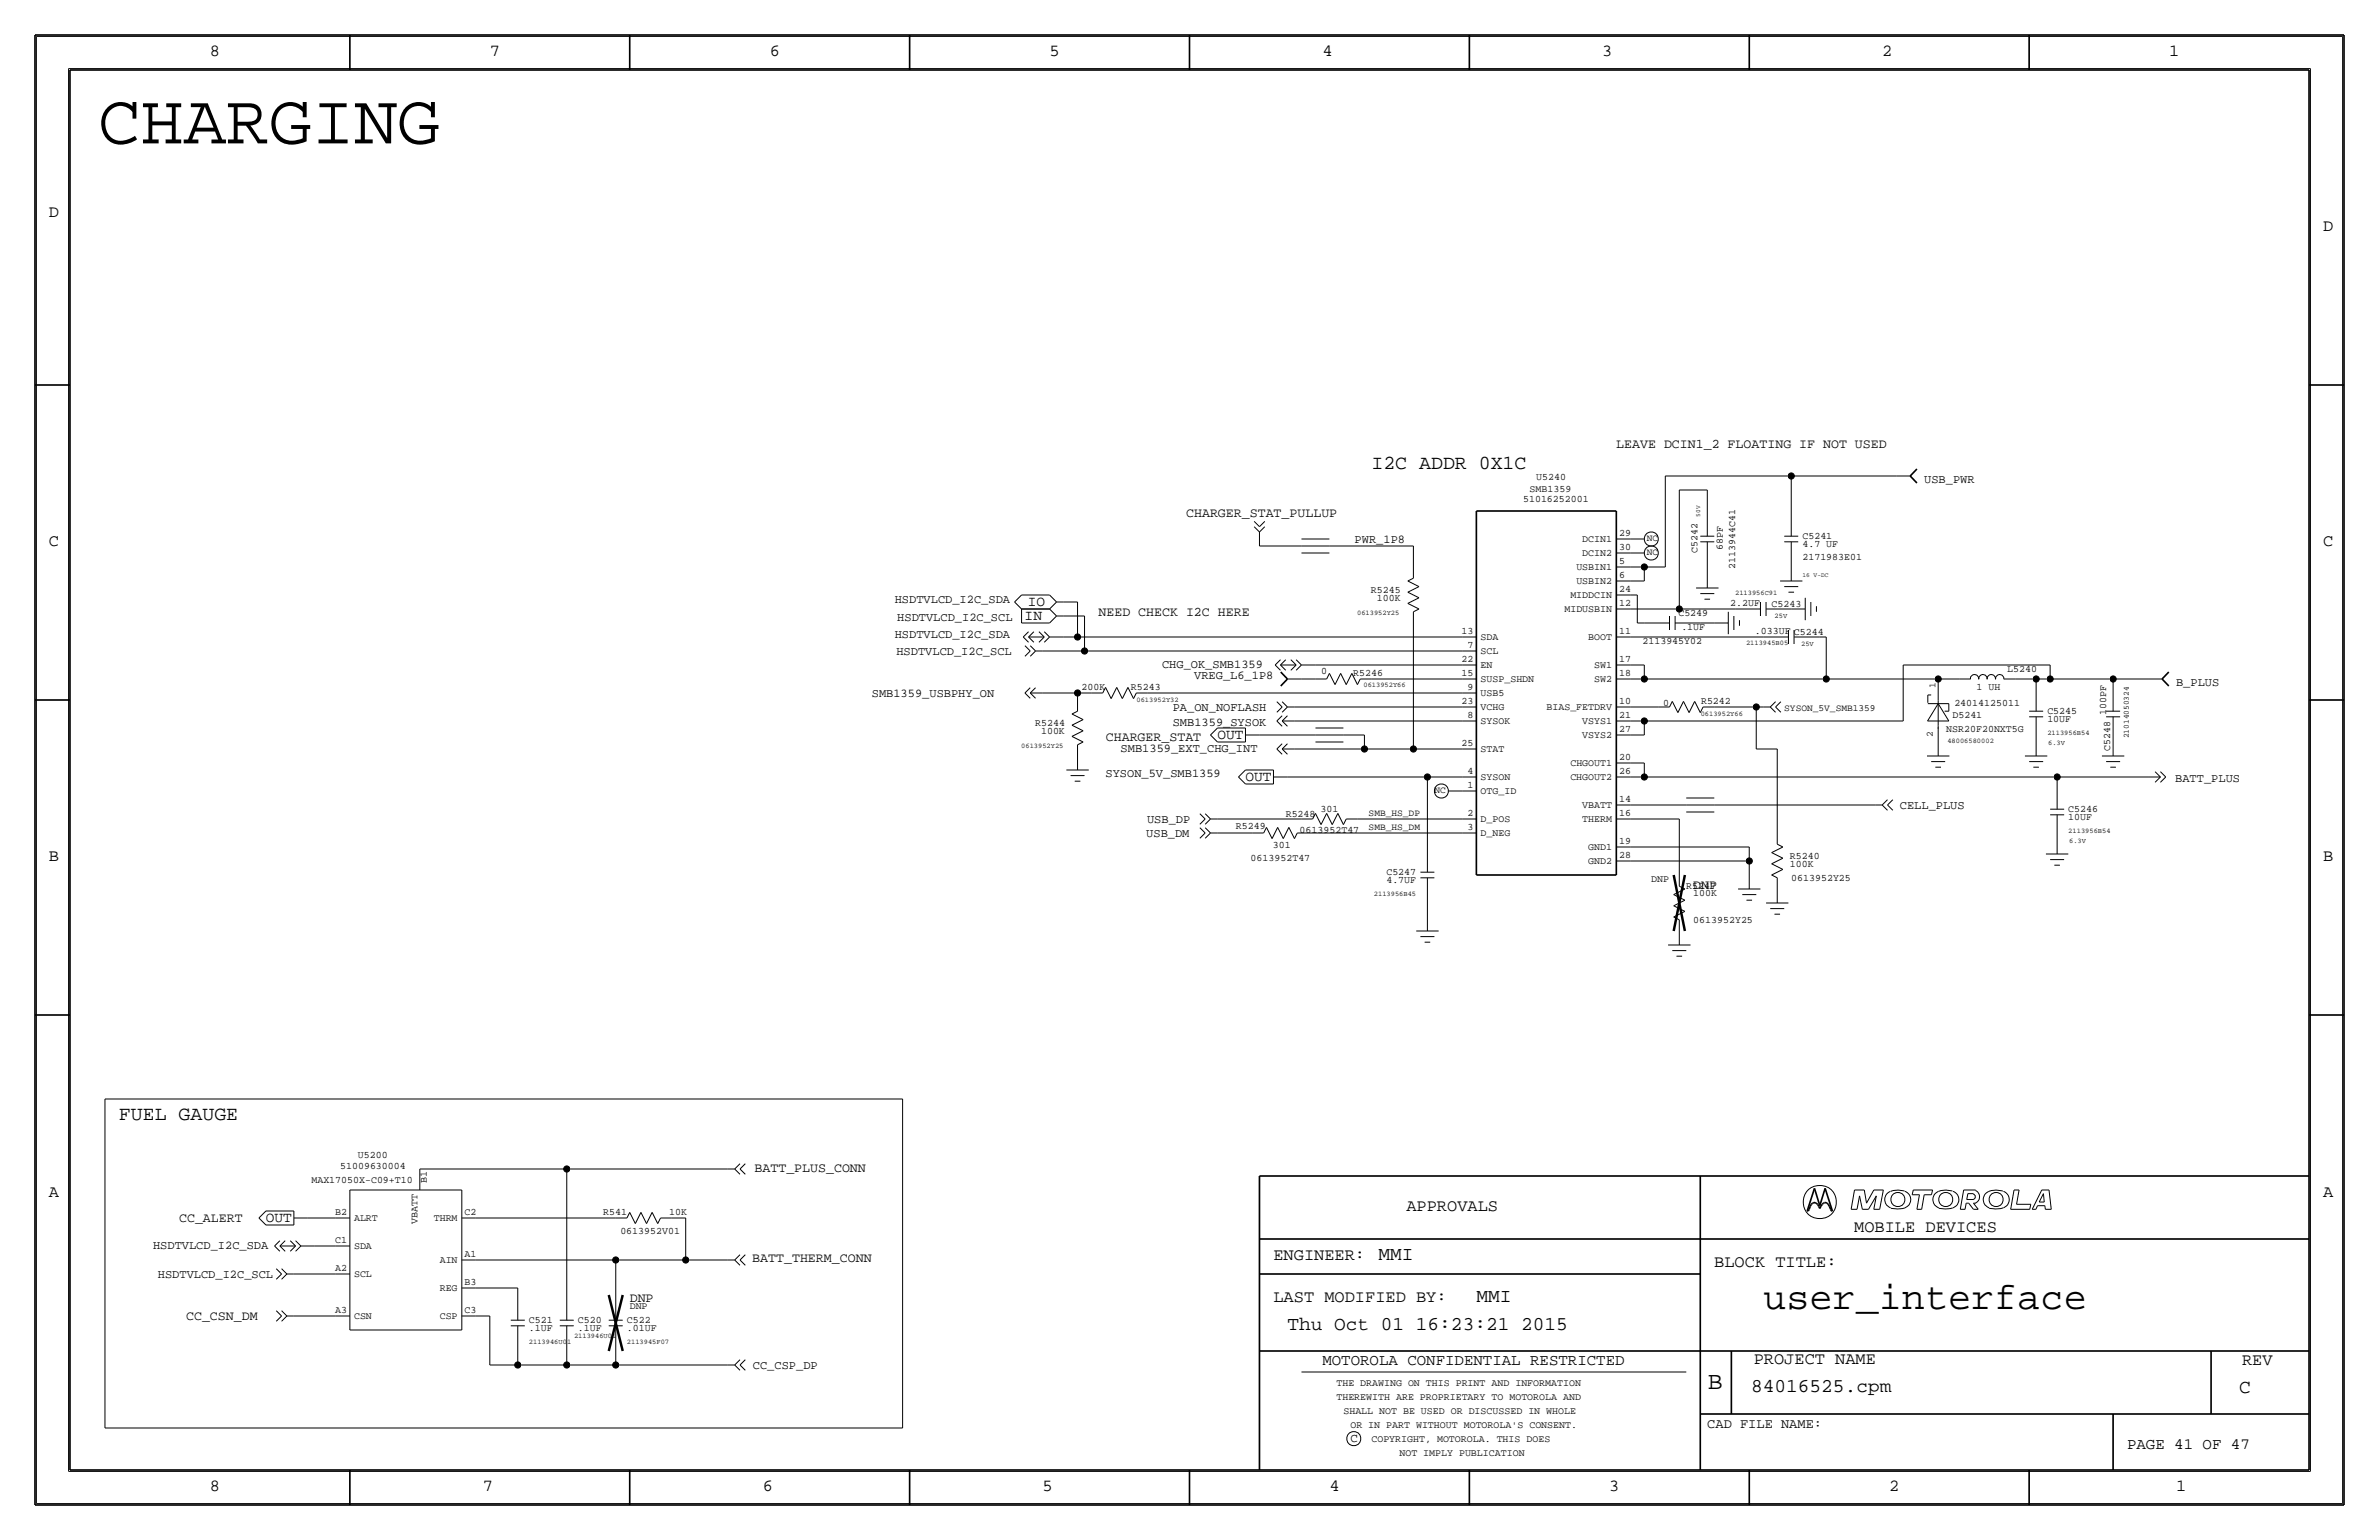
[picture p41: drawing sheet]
<svg xmlns="http://www.w3.org/2000/svg" width="432mm" height="279mm" viewBox="0 0 432 279" stroke-linecap="round" stroke-linejoin="round" font-family="sans-serif">
<defs><g id="words">
<text font-size="12.9" x="17.8" y="26">CHARGING</text>
<text font-size="7" x="320" y="237.5">user_interface</text>
<text font-size="4.5" x="310" y="252.1">B</text>
<g font-size="3.6">
<text x="248.9" y="85.1">I2C ADDR 0X1C</text>
<text x="21.6" y="203.2">FUEL GAUGE</text>
</g>
<g font-size="3.5">
<text x="250.2" y="228.6">MMI</text>
<text x="268" y="236.2">MMI</text>
<text x="233.7" y="241.3">Thu Oct 01 16:23:21 2015</text>
<text x="317.9" y="252.6">84016525.cpm</text>
<text x="406.4" y="252.7">C</text>
</g>
<g font-size="3.1">
<text x="38.1" y="10.2">8</text>
<text x="88.9" y="10.2">7</text>
<text x="139.7" y="10.2">6</text>
<text x="190.5" y="10.2">5</text>
<text x="240" y="10.2">4</text>
<text x="290.8" y="10.2">3</text>
<text x="341.6" y="10.2">2</text>
<text x="393.7" y="10.2">1</text>
<text x="8.9" y="39.4">D</text>
<text x="421.6" y="41.9">D</text>
<text x="8.9" y="99.1">C</text>
<text x="421.6" y="99.1">C</text>
<text x="8.9" y="156.2">B</text>
<text x="421.6" y="156.2">B</text>
<text x="8.9" y="217.2">A</text>
<text x="255.3" y="219.7">APPROVALS</text>
<text x="421.6" y="217.2">A</text>
<text x="336.5" y="223.5">MOBILE DEVICES</text>
<text x="231.1" y="228.6">ENGINEER:</text>
<text x="311.2" y="229.9">BLOCK TITLE:</text>
<text x="231.1" y="236.2">LAST MODIFIED BY:</text>
<text x="318.3" y="247.5">PROJECT NAME</text>
<text x="407" y="247.6">REV</text>
<text x="38.1" y="270.5">8</text>
<text x="87.6" y="270.5">7</text>
<text x="138.4" y="270.5">6</text>
<text x="189.2" y="270.5">5</text>
<text x="241.3" y="270.5">4</text>
<text x="292.1" y="270.5">3</text>
<text x="342.9" y="270.5">2</text>
<text x="395" y="270.5">1</text>
</g>
<g font-size="2.9">
<text x="240" y="247.6">MOTOROLA CONFIDENTIAL RESTRICTED</text>
<text x="386.1" y="262.9">PAGE 41 OF 47</text>
</g>
<g font-size="2.6">
<text x="186" y="112.5">IN</text>
<text x="186.6" y="109.9">IO</text>
<text x="221" y="134.2">OUT</text>
<text x="226" y="141.8">OUT</text>
<text x="48.2" y="221.8">OUT</text>
</g>
<text font-size="2.5" x="309.9" y="259.1">CAD FILE NAME:</text>
<g font-size="2.4">
<text x="293.4" y="81.3">LEAVE DCIN1_2 FLOATING IF NOT USED</text>
<text x="215.3" y="93.8">CHARGER_STAT_PULLUP</text>
<text x="199.4" y="111.8">NEED CHECK I2C HERE</text>
<text x="200.7" y="134.5">CHARGER_STAT</text>
<text x="307.3" y="161.3">DNP</text>
<text x="137" y="212.6">BATT_PLUS_CONN</text>
<text x="32.5" y="221.7">CC_ALERT</text>
<text x="136.6" y="228.9">BATT_THERM_CONN</text>
<text x="33.8" y="239.5">CC_CSN_DM</text>
<text x="114.3" y="236.2">DNP</text>
</g>
<text font-size="2.3" x="245.1" y="261.6">C</text>
<g font-size="2.2">
<text x="349.3" y="87.6">USB_PWR</text>
<text x="245.9" y="98.6">PWR_1P8</text>
<text x="162.4" y="109.4">HSDTVLCD_I2C_SDA</text>
<text x="162.9" y="112.7">HSDTVLCD_I2C_SCL</text>
<text x="162.4" y="115.8">HSDTVLCD_I2C_SDA</text>
<text x="162.7" y="118.9">HSDTVLCD_I2C_SCL</text>
<text x="210.9" y="121.3">CHG_OK_SMB1359</text>
<text x="216.7" y="123.2">VREG_L6_1P8</text>
<text x="395" y="124.5">B_PLUS</text>
<text x="158.2" y="126.5">SMB1359_USBPHY_ON</text>
<text x="212.9" y="129">PA_ON_NOFLASH</text>
<text x="212.9" y="131.7">SMB1359_SYSOK</text>
<text x="203.4" y="136.3">SMB1359_EXT_CHG_INT</text>
<text x="200.7" y="140.9">SYSON_5V_SMB1359</text>
<text x="394.8" y="141.8">BATT_PLUS</text>
<text x="208.2" y="149.4">USB_DP</text>
<text x="344.8" y="146.8">CELL_PLUS</text>
<text x="208.1" y="151.8">USB_DM</text>
<text x="27.8" y="226.6">HSDTVLCD_I2C_SDA</text>
<text x="28.6" y="231.8">HSDTVLCD_I2C_SCL</text>
<text x="136.7" y="248.4">CC_CSP_DP</text>
</g>
<g font-size="1.8">
<text x="277.6" y="89.2">SMB1359</text>
<text x="278.8" y="87.1">U5240</text>
<text x="276.5" y="91">51016252001</text>
<text x="287.2" y="98.4">DCIN1</text>
<text x="287.2" y="100.9">DCIN2</text>
<text x="293.9" y="99.8">30</text>
<text x="293.9" y="97.3">29</text>
<text x="308.1" y="100.2" transform="rotate(-90 308.1 100.2)">C5242</text>
<text x="312.7" y="99.7" transform="rotate(-90 312.7 99.7)">68PF</text>
<text x="327.2" y="101.6">2171983E01</text>
<text x="327.2" y="99.3">4.7 UF</text>
<text x="327.2" y="97.8">C5241</text>
<text x="248.8" y="107.6">R5245</text>
<text x="286.1" y="106">USBIN2</text>
<text x="286.1" y="103.5">USBIN1</text>
<text x="293.9" y="104.9">6</text>
<text x="293.9" y="102.4">5</text>
<text x="293.9" y="107.4">24</text>
<text x="315" y="103.2" transform="rotate(-90 315 103.2)">2113944C41</text>
<text x="249.9" y="109.1">100K</text>
<text x="283.9" y="111.1">MIDUSBIN</text>
<text x="285" y="108.6">MIDDCIN</text>
<text x="293.9" y="110">12</text>
<text x="304.6" y="111.8">C5249</text>
<text x="314" y="110">2.2UF</text>
<text x="321.5" y="110.2">C5243</text>
<text x="265.3" y="115.1">13</text>
<text x="266.4" y="117.6">7</text>
<text x="268.7" y="118.7">SCL</text>
<text x="268.7" y="116.2">SDA</text>
<text x="288.3" y="116.2">BOOT</text>
<text x="293.9" y="115.1">11</text>
<text x="298.1" y="116.8">2113945Y02</text>
<text x="305.2" y="114.3">.1UF</text>
<text x="318.5" y="115">.033UF</text>
<text x="325.6" y="115.2">C5244</text>
<text x="196.3" y="125.2">200K</text>
<text x="205.3" y="125.2">R5243</text>
<text x="239.8" y="122.3">0</text>
<text x="245.6" y="122.7">R5246</text>
<text x="265.3" y="122.7">15</text>
<text x="265.3" y="120.1">22</text>
<text x="266.4" y="125.2">9</text>
<text x="268.7" y="121.3">EN</text>
<text x="268.7" y="123.8">SUSP_SHDN</text>
<text x="289.4" y="123.8">SW2</text>
<text x="289.4" y="121.3">SW1</text>
<text x="293.9" y="122.7">18</text>
<text x="293.9" y="120.1">17</text>
<text x="358.8" y="125.2">1 UH</text>
<text x="364.3" y="121.9">L5240</text>
<text x="187.9" y="131.7">R5244</text>
<text x="265.3" y="127.8">23</text>
<text x="266.4" y="130.3">8</text>
<text x="268.7" y="128.9">VCHG</text>
<text x="268.7" y="131.4">SYSOK</text>
<text x="268.7" y="126.3">USB5</text>
<text x="280.7" y="128.9">BIAS_FETDRV</text>
<text x="287.2" y="131.4">VSYS1</text>
<text x="293.9" y="130.3">21</text>
<text x="293.9" y="127.8">10</text>
<text x="301.9" y="128">0</text>
<text x="308.7" y="127.8">R5242</text>
<text x="354.4" y="130.3">D5241</text>
<text x="354.7" y="128">24014125011</text>
<text x="371.6" y="131.1">10UF</text>
<text x="371.6" y="129.5">C5245</text>
<text x="382.3" y="129.7" transform="rotate(-90 382.3 129.7)">100PF</text>
<text x="189" y="133.2">100K</text>
<text x="265.3" y="135.4">25</text>
<text x="268.7" y="136.5">STAT</text>
<text x="287.2" y="134">VSYS2</text>
<text x="293.9" y="132.8">27</text>
<text x="293.9" y="137.9">20</text>
<text x="353.3" y="132.8">NSR20F20NXT5G</text>
<text x="383" y="136.3" transform="rotate(-90 383 136.3)">C5248</text>
<text x="266.4" y="140.5">4</text>
<text x="266.4" y="143">1</text>
<text x="268.7" y="141.6">SYSON</text>
<text x="285" y="141.6">CHGOUT2</text>
<text x="285" y="139">CHGOUT1</text>
<text x="293.9" y="140.5">26</text>
<text x="233.4" y="148.2">R5248</text>
<text x="239.7" y="147.3">301</text>
<text x="266.4" y="148.1">2</text>
<text x="268.7" y="149.2">D_POS</text>
<text x="268.7" y="144.1">OTG_ID</text>
<text x="287.2" y="146.7">VBATT</text>
<text x="287.2" y="149.2">THERM</text>
<text x="293.9" y="145.5">14</text>
<text x="293.9" y="148.1">16</text>
<text x="375.4" y="147.3">C5246</text>
<text x="375.4" y="148.8">10UF</text>
<text x="224.3" y="150.4">R5249</text>
<text x="231" y="153.8">301</text>
<text x="235.9" y="151.1">0613952T47</text>
<text x="266.4" y="150.6">3</text>
<text x="268.7" y="151.7">D_NEG</text>
<text x="288.3" y="154.3">GND1</text>
<text x="293.9" y="155.7">28</text>
<text x="293.9" y="153.2">19</text>
<text x="324.9" y="155.9">R5240</text>
<text x="227" y="156.2">0613952T47</text>
<text x="251.6" y="158.7">C5247</text>
<text x="251.6" y="160.3">4.7UF</text>
<text x="288.3" y="156.8">GND2</text>
<text x="299.7" y="160">DNP</text>
<text x="306.1" y="161.3">R5247</text>
<text x="324.9" y="157.3">100K</text>
<text x="325.1" y="159.9">0613952Y25</text>
<text x="307.3" y="162.6">100K</text>
<text x="307.3" y="167.5">0613952Y25</text>
<text x="56.5" y="214.6">MAX17050X-C09+T10</text>
<text x="61.7" y="212.1">51009630004</text>
<text x="65" y="210">U5200</text>
<text x="77.5" y="214.6" transform="rotate(-90 77.5 214.6)">B1</text>
<text x="60.8" y="220.5">B2</text>
<text x="64.3" y="221.6">ALRT</text>
<text x="78.7" y="221.6">THRM</text>
<text x="84.3" y="220.5">C2</text>
<text x="109.5" y="220.5">R541</text>
<text x="121.5" y="220.4">10K</text>
<text x="60.8" y="225.6">C1</text>
<text x="64.3" y="226.7">SDA</text>
<text x="75.8" y="222.1" transform="rotate(-90 75.8 222.1)">VBATT</text>
<text x="112.6" y="223.9">0613952V01</text>
<text x="60.8" y="230.6">A2</text>
<text x="64.3" y="231.7">SCL</text>
<text x="79.8" y="229.2">AIN</text>
<text x="84.3" y="233.2">B3</text>
<text x="84.3" y="228.1">A1</text>
<text x="60.8" y="238.3">A3</text>
<text x="64.3" y="239.4">CSN</text>
<text x="79.8" y="239.4">CSP</text>
<text x="79.8" y="234.3">REG</text>
<text x="84.3" y="238.3">C3</text>
<text x="114.3" y="237.5">DNP</text>
<text x="96" y="241.6">.1UF</text>
<text x="96" y="240">C521</text>
<text x="104.9" y="241.6">.1UF</text>
<text x="104.9" y="240">C520</text>
<text x="113.8" y="241.6">.01UF</text>
<text x="113.8" y="240">C522</text>
<text x="242.6" y="251.5">THE DRAWING ON THIS PRINT AND INFORMATION</text>
<text x="242.6" y="254">THEREWITH ARE PROPRIETARY TO MOTOROLA AND</text>
<text x="243.8" y="256.5">SHALL NOT BE USED OR DISCUSSED IN WHOLE</text>
<text x="245.1" y="259.1">OR IN PART WITHOUT MOTOROLA'S CONSENT.</text>
<text x="248.9" y="261.6">COPYRIGHT, MOTOROLA. THIS DOES</text>
<text x="254" y="264.2">NOT IMPLY PUBLICATION</text>
</g>
<g font-size="1.7">
<text x="298.9" y="98.2">NC</text>
<text x="298.9" y="100.7">NC</text>
<text x="351.3" y="124.8" transform="rotate(-90 351.3 124.8)">1</text>
<text x="323.8" y="128.9">SYSON_5V_SMB1359</text>
<text x="350.8" y="133.7" transform="rotate(-90 350.8 133.7)">2</text>
<text x="260.4" y="143.9">NC</text>
<text x="248.4" y="148.1">SMB_HS_DP</text>
<text x="248.4" y="150.6">SMB_HS_DM</text>
</g>
<text font-size="1.4" x="386.4" y="133.9" transform="rotate(-90 386.4 133.9)">21014050324</text>
<g font-size="1.3">
<text x="314.9" y="107.9">2113956C91</text>
<text x="246.3" y="111.6">0613952Y25</text>
<text x="322.1" y="112.1">25V</text>
<text x="316.9" y="117">2113945B05</text>
<text x="326.9" y="117.2">25V</text>
<text x="247.5" y="124.7">0613952Y66</text>
<text x="206.3" y="127.4">0613952Y32</text>
<text x="308.7" y="129.9">0613952Y66</text>
<text x="185.4" y="135.7">0613952Y25</text>
<text x="353.5" y="134.8">48006580002</text>
<text x="371.6" y="133.3">2113956B54</text>
<text x="371.8" y="135.1">6.3V</text>
<text x="375.4" y="151.1">2113956B54</text>
<text x="375.6" y="152.9">6.3V</text>
<text x="249.4" y="162.6">2113956B45</text>
<text x="96" y="243.8">2113946U01</text>
<text x="104.2" y="242.8">2113946U01</text>
<text x="113.8" y="243.8">2113945F07</text>
</g>
<g font-size="1.1">
<text x="308.6" y="93.7" transform="rotate(-90 308.6 93.7)">50V</text>
<text x="327.2" y="104.6">16 V-DC</text>
</g>
</g></defs>
<g fill="none" stroke="#000" stroke-width=".18">
<path d="M6.6 6.6h418.6zM6.6 6.6v266.2zM12.4 12.4v254.6zM12.4 12.4h407zM419.4 12.4v254.6zM425.2 6.6v266.2zM227.6 94.6l1 1zM227.6 95.6l1 .9zM228.6 99.1h7.6zM228.6 97.8v1.3zM228.6 96.5v1.3zM229.6 94.6l-1 1z"/>
<path d="M229.6 95.6l-1 .9zM236.2 99.1h5.1zM236.2 97.8h5.1zM241.3 99.1h15.2zM256.5 99.1v3.8zM293.4 97.8h2.5zM295.9 97.8h2.5zM302.3 86.4v16.5zM302.3 86.4h22.8zM304.8 88.9h5.1zM304.8 88.9v21.6zM308.6 98.3h2.5z"/>
<path d="M308.6 97.3h2.5zM309.9 88.9v3.8zM309.9 98.3v4.6zM309.9 92.7v4.6zM323.8 98.3h2.6zM323.9 97.3h2.5zM325.1 86.4h19.1zM325.1 86.4v6.3zM325.1 98.3v4.6zM325.1 92.7v4.6zM344.2 86.4h2.5zM184.1 109.2l1.3 1.3z"/>
<path d="M185.4 110.5h5.1zM185.4 110.5v2.5zM185.4 113h5.1zM185.4 107.9l-1.3 1.3zM185.4 107.9h5.1zM185.7 115.6l1-1zM185.7 115.6l1 .9zM186 117.1l1 1zM186.7 115.6l1 .9zM186.7 115.6h2.8zM186.7 115.6l1-1zM187 118.1l-1 1z"/>
<path d="M187 117.1l1 1zM188 118.1l-1 1zM188 118.1h1.2zM188.6 114.6l.9 1zM188.6 116.5l.9-.9zM189.2 118.1h7.7zM189.5 116.5l1-.9zM189.5 114.6l1 1zM190.5 110.5l1.3 1.3zM190.5 107.9l1.3 1.3zM190.5 115.6h2.5zM191.8 111.8l-1.3 1.2z"/>
<path d="M191.8 109.2h1.2zM191.8 109.2l-1.3 1.3zM191.8 111.8h1.2zM193 111.8h3.9zM193 109.2h2.6zM193 115.6h2.6zM195.6 115.6h69.8zM195.6 109.2v6.4zM196.8 111.8v6.3zM196.8 118.1h68.6zM234.3 119.7l1 1zM235.3 119.7l.9 1z"/>
<path d="M236.2 100.3h5.1zM255.5 107.4l2.1-1zM255.5 109.5l2.1 1zM255.5 105.4l1-.5zM255.5 107.4l2.1 1.1zM255.5 109.5l2.1-1zM255.5 105.4l2.1 1zM256.5 113v22.9zM256.5 102.9v2zM256.5 111v2zM256.5 111l1.1-.5zM265.4 115.6h2.6z"/>
<path d="M265.4 118.1h2.6zM293.4 105.4h2.5zM293.4 100.3h2.5zM293.4 102.9h2.5zM293.4 110.5h2.5zM293.4 107.9h2.5zM293.4 115.6h2.5zM295.9 105.4h2.5zM295.9 102.9h2.5zM295.9 115.6h24.1zM295.9 107.9h1.3zM295.9 100.3h2.5z"/>
<path d="M295.9 110.5h8.9zM297.2 107.9v5.1zM297.2 113h1.3zM298.4 102.9v2.5zM298.4 102.9h3.9zM298.4 113h4.6zM303 111.8v2.5zM304 113h4.6zM304 111.8v2.5zM304.8 110.5h10.2zM307.8 106.7h4.1zM308.6 113h2.5z"/>
<path d="M308.6 107.7h2.5zM309.4 108.7h1zM309.9 102.9v1.2zM309.9 104.1v2.6zM311.2 113h2.5zM313.7 111v4.1zM314.7 111.8v2.5zM315 110.5h4.5zM315.7 112.5v1zM319.5 109.2v2.6zM320 115.6h4.6zM320.5 110.5h4.6z"/>
<path d="M320.5 109.2v2.6zM323.1 105.4h4.1zM323.8 106.4h2.6zM324.6 114.3v2.5zM324.6 107.4h1zM325.1 102.9v2.5zM325.1 110.5h2.6zM325.6 115.6h4.6zM325.6 114.3v2.5zM327.7 108.5v4zM328.7 109.2v2.6zM329.7 110v1z"/>
<path d="M330.2 115.6h1.3zM331.5 115.6v7.6zM186 125.7l1-.9zM186 125.7l1 1zM187 125.7l1 1zM187 125.7h2.2zM187 125.7l1-.9zM189.2 125.7h6.4zM193.5 139.7h4.1zM194.6 131.6l2-1zM194.6 133.6l2 1zM194.6 129.5l1-.5z"/>
<path d="M194.6 131.6l2 1zM194.6 133.6l2-1zM194.6 129.5l2 1.1zM195.6 125.7h2.5zM195.6 125.7v1.3zM195.6 127v2zM195.6 135.1v2.1zM195.6 137.2v2.5zM195.6 135.1l1-.5zM198.1 125.7h2.1zM200.7 124.7l-.5 1zM200.7 124.7l1 2z"/>
<path d="M202.7 124.7l-1 2zM202.7 124.7l1 2zM204.7 124.7l-1 2zM204.7 124.7l1 2zM206.2 125.7l-.5 1zM206.2 125.7h2.1zM208.3 125.7h57.1zM219.7 133.3l1.3 1.3zM221 132.1h5.1zM221 134.6h5.1zM221 132.1l-1.3 1.2zM226.1 133.3h2.5z"/>
<path d="M226.1 132.1v2.5zM226.1 139.7l-1.3 1.3zM226.1 139.7h5zM228.6 133.3h10.2zM231.1 139.7v2.5zM231.4 120.6l1 1zM231.4 120.7l1-1zM231.7 127.3l1 1zM231.7 130.8l1-1zM231.7 135.9l1-1zM231.7 130.8l1 1zM231.7 135.9l1 1z"/>
<path d="M232.4 120.7l1-1zM232.4 120.6l1 1zM232.4 120.7h2.9zM232.7 128.3l-1 .9zM232.7 127.3l1 1zM232.7 130.8h2.3zM232.7 130.8l1-1zM232.7 135.9h2.3zM232.7 135.9l1-1zM232.7 130.8l1 1zM232.7 135.9l1 1zM233.7 123.2h2.5z"/>
<path d="M233.7 128.3l-1 .9zM233.7 128.3h1.3zM234.3 121.6l1-1zM234.9 135.9h12.7zM234.9 130.8h30.5zM235 128.3h30.4zM235.3 121.6l.9-1zM236.2 123.2h2.6zM236.2 120.7h2.6zM238.8 133.3h5zM238.8 132.1h5zM238.8 134.6h5z"/>
<path d="M238.8 123.2h2zM238.8 120.7h26.6zM241.3 122.2l-.5 1zM241.3 122.2l1 2zM243.3 122.2l-1 2zM243.3 122.2l1 2zM243.8 133.3h3.9zM245.4 122.2l-1.1 2zM245.4 122.2l1 2zM246.9 123.2l-.5 1zM246.9 123.2h2zM247.6 133.3v2.6z"/>
<path d="M247.7 135.9h8.8zM248.9 123.2h16.5zM256.5 135.9h8.9zM265.4 120.7h2.6zM265.4 123.2h2.6zM265.4 125.7h2.6zM265.4 128.3h2.6zM265.4 130.8h2.6zM265.4 135.9h2.6zM293.4 123.2h2.5zM293.4 120.7h2.5zM293.4 128.3h2.5z"/>
<path d="M293.4 130.8h2.5zM293.4 133.3h2.5zM293.4 138.4h2.5zM295.9 130.8h2.5zM295.9 138.4h2.5zM295.9 120.7h2.5zM295.9 123.2h2.5zM295.9 128.3h5.1zM295.9 133.3h2.5zM298.4 130.8h47zM298.4 130.8v2.5zM298.4 138.4v2.6z"/>
<path d="M298.4 120.7v2.5zM298.4 123.2h33.1zM301 128.3h2zM303.5 127.3l-.5 1zM303.5 127.3l1 2zM305.6 127.3l-1.1 2zM305.6 127.3l1 2zM307.6 127.3l-1 2zM307.6 127.3l1 2zM309.1 128.3l-.5 1zM309.1 128.3h2zM311.1 128.3h7.7z"/>
<path d="M318.8 135.9h3.8zM318.8 128.3v7.6zM318.8 128.3h1.2zM320 128.3h1.3zM321.3 128.3l1 .9zM321.3 128.3l1-1zM322.3 128.3l.9 .9zM322.6 135.9v15.2zM323.2 127.3l-.9 1zM331.5 123.2h20.3zM345.4 120.7v10.1zM345.4 120.7h26.7z"/>
<path d="M349.8 137.2h4zM349.9 130.8h3.8zM349.9 127.7h3.8zM349.9 126.1h.6zM349.9 126.1v1.4zM350.5 138.2h2.6zM351.3 139.2h1zM351.8 123.2h3.8zM351.8 123.2v1.3zM351.8 124.5v2.6zM351.8 132v2.6zM351.8 127.7l1.9 3.1z"/>
<path d="M351.8 127.1v.6zM351.8 131.7v.5zM351.8 127.7v4zM351.8 134.6v2.6zM351.8 127.7l-1.9 3.1zM353 129h.7zM353.7 127.7v1.3zM355.6 123.2h2zM357.6 123.2a.75 .75 0 0 1 .8-.8 .75 .75 0 0 1 .7 .8M359.2 123.2a.75 .75 0 0 1 .7-.8 .75 .75 0 0 1 .7 .8M360.7 123.2a.75 .75 0 0 1 .7-.8 .75 .75 0 0 1 .8 .8M362.2 123.2a.75 .75 0 0 1 .7-.8 .75 .75 0 0 1 .8 .8"/>
<path d="M363.7 123.2h2.1zM365.8 123.2h3.8zM367.5 137.2h4.1zM368.3 129h2.5zM368.3 138.2h2.5zM368.3 130h2.5zM369.1 139.2h1zM369.6 123.2h2.5zM369.6 123.2v1.3zM369.6 134.6v2.6zM369.6 130v4.6zM369.6 124.5v4.5z"/>
<path d="M372.1 123.2h11.4zM372.1 120.7v2.5zM381.5 137.2h4.1zM382.3 138.2h2.5zM382.3 130h2.5zM382.3 129h2.5zM383 139.2h1zM383.5 123.2h6.4zM383.5 123.2v1.3zM383.5 134.6v2.6zM383.5 130v4.6zM383.5 124.5v4.5z"/>
<path d="M389.9 123.2h2.5zM194.3 140.7h2.5zM195.1 141.7h1zM217.8 150.2l.9 .9zM217.8 147.6l.9 1zM218.7 151.1l-.9 1zM218.7 150.2l1 .9zM218.7 148.6l-.9 1zM218.7 147.6l1 1zM219.7 151.1l-1 1zM219.7 151.1h1.3zM219.7 148.6l-1 1z"/>
<path d="M219.7 148.6h1.3zM221 148.6h15.2zM221 151.1h6.3zM224.8 141l1.3 1.2zM226.1 142.2h5zM227.3 151.1h2.1zM229.9 150.1l-.5 1zM229.9 150.1l1 2zM231.1 141h2.6zM231.9 150.1l-1 2zM231.9 150.1l1 2zM233.7 141h25.4z"/>
<path d="M233.9 150.1l-1 2zM233.9 150.1l1 2zM235.5 151.1l-.6 1zM235.5 151.1h2zM236.2 148.6h2.1zM237.5 151.1h27.9zM238.8 147.6l-.5 1zM238.8 147.6l1 2zM240.8 147.6l-1 2zM240.8 147.6l1 2zM242.8 147.6l-1 2zM242.8 147.6l1 2z"/>
<path d="M244.3 148.6l-.5 1zM244.3 148.6h2.1zM246.4 148.6h19zM257.8 158.2h2.5zM257.8 159.3h2.5zM259.1 141h6.3zM259.1 141v12.7zM259.1 159.3v4.5zM259.1 153.7v4.5zM262.9 143.5h2.5zM265.4 143.5h2.6zM265.4 141h2.6z"/>
<path d="M265.4 148.6h2.6zM265.4 151.1h2.6zM293.4 141h2.5zM293.4 148.6h2.5zM293.4 146h2.5zM293.4 153.7h2.5zM293.4 156.2h2.5zM295.9 141h2.5zM295.9 153.7h21.6zM295.9 156.2h21.6zM295.9 148.6h8.9zM295.9 146h10.2z"/>
<path d="M298.4 141h75zM304.8 148.6v10.2zM304.8 158.8v2zM306.1 146h5zM306.1 144.8h5zM306.1 147.3h5zM311.1 146h29.3zM317.5 153.7v2.5zM317.5 156.2v2.5zM317.5 158.8v2.5zM321.6 156.7l2-1zM321.6 156.7l2 1z"/>
<path d="M321.6 154.7l2-1zM321.6 158.8l1 .5zM321.6 154.7l2 1zM321.6 158.7l2-1zM322.6 151.1v2.1zM322.6 159.3v2zM322.6 153.2l1 .5zM340.4 146h1.2zM341.6 146.1l1-1zM341.6 146l1 1zM342.6 146l1 1zM342.6 146.1l1-1z"/>
<path d="M371.3 154.9h4.1zM372.1 146.8h2.5zM372.1 147.8h2.6zM372.1 156h2.6zM372.9 157h1zM373.4 141h16.5zM373.4 141v1.2zM373.4 147.8v4.6zM373.4 142.2v4.6zM373.4 152.4v2.5zM389.9 141h2.2zM391.2 140l.9 1z"/>
<path d="M391.2 141.9l.9-.9zM392.1 140l1 1zM392.1 141.9l1-.9zM257 168.9h4.1zM257.8 169.9h2.5zM258.6 170.9h1zM259.1 163.8v2.6zM259.1 166.4v2.5zM302.8 171.4h4zM303.5 172.5h2.6zM303.8 164.3l2-1zM303.8 164.3l2 1.1z"/>
<path d="M303.8 162.3l2-1zM303.8 166.4l1 .5zM303.8 162.3l2 1zM303.8 166.4l2-1zM304.3 173.5h1zM304.8 168.9v2.5zM304.8 166.9v2zM304.8 160.8l1 .5zM315.5 161.3h4zM316.2 162.3h2.6zM317 163.3h1zM320.5 163.8h4.1z"/>
<path d="M321.3 164.8h2.5zM322.1 165.9h1zM322.6 161.3v2.5zM19 199.4h144.8zM19 199.4v59.7zM163.8 199.4v59.7zM48.3 219.7h5zM48.3 219.7l-1.3 1.3zM53.3 219.7v2.5zM63.5 215.9v25.4zM63.5 215.9h20.3zM76.2 212.1h26.7z"/>
<path d="M76.2 212.1v1.3zM76.2 213.4v2.5zM83.8 215.9v25.4zM102.9 212.1h29.2zM102.9 212.1v22.8zM114.3 220l-.5 1zM114.3 220l1 2zM116.3 220l-1 2zM116.3 220l1 2zM118.4 220l1 2zM118.4 220l-1.1 2zM132.1 212.1h1.2z"/>
<path d="M133.3 212.1l1 1zM134.3 212.1l1 1zM134.3 211.1l-1 1zM135.3 211.1l-1 1zM336 219.4h1.1zM336.6 215.9h1.8zM336.6 215.9l-.6 3.5zM337.5 217l-.4 2.4zM337.5 217l.5 2.4zM338 219.4h1.1zM338.4 215.9l.4 2.4zM340.1 219.4h1.1z"/>
<path d="M340.1 215.9h1.7zM340.1 215.9l-1.3 2.4zM340.6 217l-1.5 2.4zM340.6 217l-.5 2.4zM341.8 215.9l-.6 3.5zM343.1 216.2a1.6 1.6 0 0 0-1 1.5 1.6 1.6 0 0 0 1.1 1.5M345.7 216.1h-.2a4 4 0 0 0-2.3 .1M345.7 216.2a1.59 1.59 0 0 1 1.1 1.5 1.59 1.59 0 0 1-1.1 1.5 5.1 5.1 0 0 1-2.5 0M347.1 216.8h1.3zM347.3 215.9l-.2 .9zM347.3 215.9h3.5zM347.9 219.4h.9z"/>
<path d="M348.4 216.8l-.5 2.6zM349.2 216.8l-.4 2.6zM349.2 216.8h1.4zM350.8 215.9l-.2 .9zM354.4 216.1a3.1 3.1 0 0 0-3.3 .7 1.62 1.62 0 0 0 .8 2.4M354.4 219.2a5.1 5.1 0 0 1-2.5 0M354.5 216.2a1.59 1.59 0 0 1 1 1.5 1.59 1.59 0 0 1-1 1.5M355.8 219.4h.9zM356.4 215.9l-.6 3.5zM356.4 215.9h2.2zM356.9 218.3l-.2 1.1zM356.9 218.3h.4z"/>
<path d="M357 217.6h1.2zM357.2 216.6l-.2 1zM357.2 216.6h1zM357.3 218.3l.9 1.1zM358.1 216.7a.5 .5 0 0 1 .4 .4 .5 .5 0 0 1-.4 .5M358.2 219.4h.9zM358.2 218.3l.9 1.1zM358.2 218.3h.4zM358.5 216a1.24 1.24 0 0 1 .8 1.1 1.24 1.24 0 0 1-.8 1.2M363.5 216.1a3.1 3.1 0 0 0-3.3 .7 1.62 1.62 0 0 0 .8 2.4M363.6 219.2a5.1 5.1 0 0 1-2.6 0M363.6 216.2a1.59 1.59 0 0 1 1.1 1.5 1.59 1.59 0 0 1-1.1 1.5"/>
<path d="M364.9 219.4h3.5zM365.6 215.9l-.7 3.5zM365.6 215.9h.9zM366 218.5h2.6zM366.5 215.9l-.5 2.6zM368.6 218.5l-.2 .9zM368.9 219.4h.6zM369.8 218.7h1.3zM369.8 218.7l-.3 .7zM370.1 218.1h.9zM370.6 215.9l-1.7 3.5zM370.6 215.9h1.3z"/>
<path d="M370.9 216.6l-.8 1.5zM370.9 216.6l.1 1.5zM371.1 218.7l.1 .7zM371.2 219.4h1.1zM371.9 215.9l.4 3.5zM47 221l1.3 1.2zM48.3 222.2h5zM49.8 226.1l1 .9zM49.8 226.1l1-1zM50.1 239.7l1-.9zM50.1 230.2l1 .9zM50.1 237.8l1 1z"/>
<path d="M50.8 226.1l1 .9zM50.8 226.1h2.8zM50.8 226.1l1-1zM51.1 231.1l-1 1zM51.1 230.2l1 .9zM51.1 237.8l1 1zM51.1 232.1l1-1zM52.1 231.1h1.2zM52.1 238.8l-1 .9zM52.1 238.8h1.2zM52.7 225.1l.9 1zM52.7 227l.9-.9z"/>
<path d="M53.3 238.8h7.7zM53.3 231.1h7.7zM53.3 221h2.6zM53.6 227l1-.9zM53.6 225.1l1 1zM54.6 226.1h2.5zM55.9 221h5.1zM57.2 226.1h3.8zM61 231.1h2.5zM61 221h2.5zM61 226.1h2.5zM61 238.8h2.5z"/>
<path d="M83.8 233.7h2.6zM83.8 228.6h2.6zM83.8 221h2.6zM83.8 238.8h2.6zM86.4 233.7h7.6zM86.4 238.8h2.5zM86.4 221h25.4zM86.4 228.6h25.4zM88.9 238.8v8.8zM92.7 239.5h2.5zM94 233.7v1.2zM94 234.9v4.6z"/>
<path d="M101.6 239.5h2.5zM102.9 234.9v4.6zM110.5 239.5h2.5zM111.8 228.6h12.7zM111.8 228.6v6.3zM111.8 234.9v4.6zM111.8 221h2zM119.9 221l-.5 1zM119.9 221h2zM121.9 221h2.6zM124.5 221v7.6zM124.5 228.6h7.6z"/>
<path d="M132.1 228.6h1.2zM133.3 228.6l1 1zM134.3 228.6l1 1zM134.3 227.6l-1 1zM135.3 227.6l-1 1zM19 259.1h144.8zM63.5 241.3h20.3zM88.9 247.6h5.1zM92.7 240.5h2.5zM94 245.1v2.6zM94 240.5v4.6zM94 247.6h8.9z"/>
<path d="M101.6 240.5h2.5zM102.9 247.6h8.9zM102.9 245.1v2.6zM102.9 240.5v4.6zM110.5 240.5h2.5zM111.8 247.6h20.3zM111.8 245.1v2.6zM111.8 240.5v4.6zM132.1 247.6h1.2zM133.3 247.6l1 1zM134.3 247.6l1 1zM134.3 246.7l-1 .9z"/>
<path d="M135.3 246.7l-1 .9zM236.2 248.9h69.9zM6.6 272.8h418.6zM12.4 267h407z"/>
<circle cx="299.7" cy="97.8" r="1.28"/>
<circle cx="299.7" cy="100.3" r="1.28"/>
<circle cx="261.6" cy="143.5" r="1.28"/>
<circle cx="330.3" cy="218.1" r="3"/>
<circle cx="344.5" cy="217.6" r="1.28"/>
<circle cx="353.2" cy="217.6" r="1.28"/>
<circle cx="362.3" cy="217.6" r="1.28"/>
<circle cx="245.7" cy="261" r="1.28"/>
</g>
<g fill="#000" stroke="#000" stroke-width=".18">
<circle cx="325.1" cy="86.4" r=".56"/>
<circle cx="195.6" cy="115.6" r=".56"/>
<circle cx="196.8" cy="118.1" r=".56"/>
<circle cx="298.4" cy="102.9" r=".56"/>
<circle cx="304.8" cy="110.5" r=".56"/>
<circle cx="195.6" cy="125.7" r=".56"/>
<circle cx="247.6" cy="135.9" r=".56"/>
<circle cx="256.5" cy="135.9" r=".56"/>
<circle cx="298.4" cy="130.8" r=".56"/>
<circle cx="298.4" cy="123.2" r=".56"/>
<circle cx="318.8" cy="128.3" r=".56"/>
<circle cx="331.5" cy="123.2" r=".56"/>
<circle cx="351.8" cy="123.2" r=".56"/>
<circle cx="369.6" cy="123.2" r=".56"/>
<circle cx="372.1" cy="123.2" r=".56"/>
<circle cx="383.5" cy="123.2" r=".56"/>
<circle cx="259.1" cy="141" r=".56"/>
<circle cx="298.4" cy="141" r=".56"/>
<circle cx="317.5" cy="156.2" r=".56"/>
<circle cx="373.4" cy="141" r=".56"/>
<circle cx="102.9" cy="212.1" r=".56"/>
<circle cx="111.8" cy="228.6" r=".56"/>
<circle cx="124.5" cy="228.6" r=".56"/>
<circle cx="94" cy="247.6" r=".56"/>
<circle cx="102.9" cy="247.6" r=".56"/>
<circle cx="111.8" cy="247.6" r=".56"/>
</g>
<g fill="none" stroke="#000" stroke-width=".3">
<path d="M6.3 6.4v266.7zM6.4 6.4h419zM12.7 12.7h406.4zM12.7 12.7v254zM63.5 6.4v6.3zM114.3 6.4v6.3zM165.1 6.4v6.3zM215.9 6.3v6.4zM266.7 6.4v6.3zM317.5 6.4v6.3zM368.3 6.4v6.3zM419.1 12.7v254z"/>
<path d="M425.4 6.4v266.7zM6.3 69.8h6.4zM419.1 69.8h6.3zM268 92.7h25.4zM268 92.7v66zM293.4 92.7v66zM346.7 86.4l1.2 1.2zM347.9 85.1l-1.2 1.3zM6.3 127h6.4zM232.5 121.9l1.2 1.3zM233.7 123.2l-1.2 1.3zM392.4 123.2l1.2 1.3z"/>
<path d="M393.6 121.9l-1.2 1.3zM419.1 127h6.3zM268 158.8h25.4zM6.3 184.1h6.4zM419.1 184.1h6.3zM228.6 213.4v53.3zM228.6 213.4h190.5zM308.6 213.4v53.3zM328 219.7h.2zM328.4 219.4l-.2 .3zM328.6 218.8l-.2 .6zM328.8 218.5l-.2 .3z"/>
<path d="M329 218.3l.2-.1zM329 218.3l-.2 .2zM329.2 218.2h.2zM329.3 215.6l-1.3 4.1zM329.3 215.6l1 3.1zM329.4 218.2l.2 .1zM329.6 218.3l.3 .2zM329.9 218.5l.2 .3zM330.1 218.8l.2 .5zM330.5 218.8l-.2 .5zM330.8 218.5l-.3 .3zM331 218.3l-.2 .2z"/>
<path d="M331 218.3l.2-.1zM331.2 218.2h.2zM331.3 215.6l1.3 4.1zM331.3 215.6l-1 3.1zM331.4 218.2l.2 .1zM331.6 218.3l.2 .2zM331.8 218.5l.2 .3zM332 218.8l.3 .6zM332.3 219.4l.1 .3zM332.4 219.7h.2zM228.6 231.1h80zM228.6 224.8h190.5z"/>
<path d="M228.6 245.1h190.5zM308.6 256.5h110.5zM314.2 245.1v11.4zM383.5 256.5v10.2zM401.3 245.1v11.4zM6.4 273h419zM12.7 266.7h406.4zM63.5 266.7v6.4zM114.3 266.7v6.4zM165.1 266.7v6.4zM215.9 266.7v6.3zM266.7 266.7v6.4z"/>
<path d="M317.5 266.7v6.4zM368.3 266.7v6.4z"/>
</g>
<path d="M303.8 158.8l2 10.1zM305.8 158.7l-2 10.2zM110.5 234.9l2.5 10.2zM113 235l-2.5 10.1z" fill="none" stroke="#000" stroke-width=".45"/>
<use href="#words"/>
</svg>
